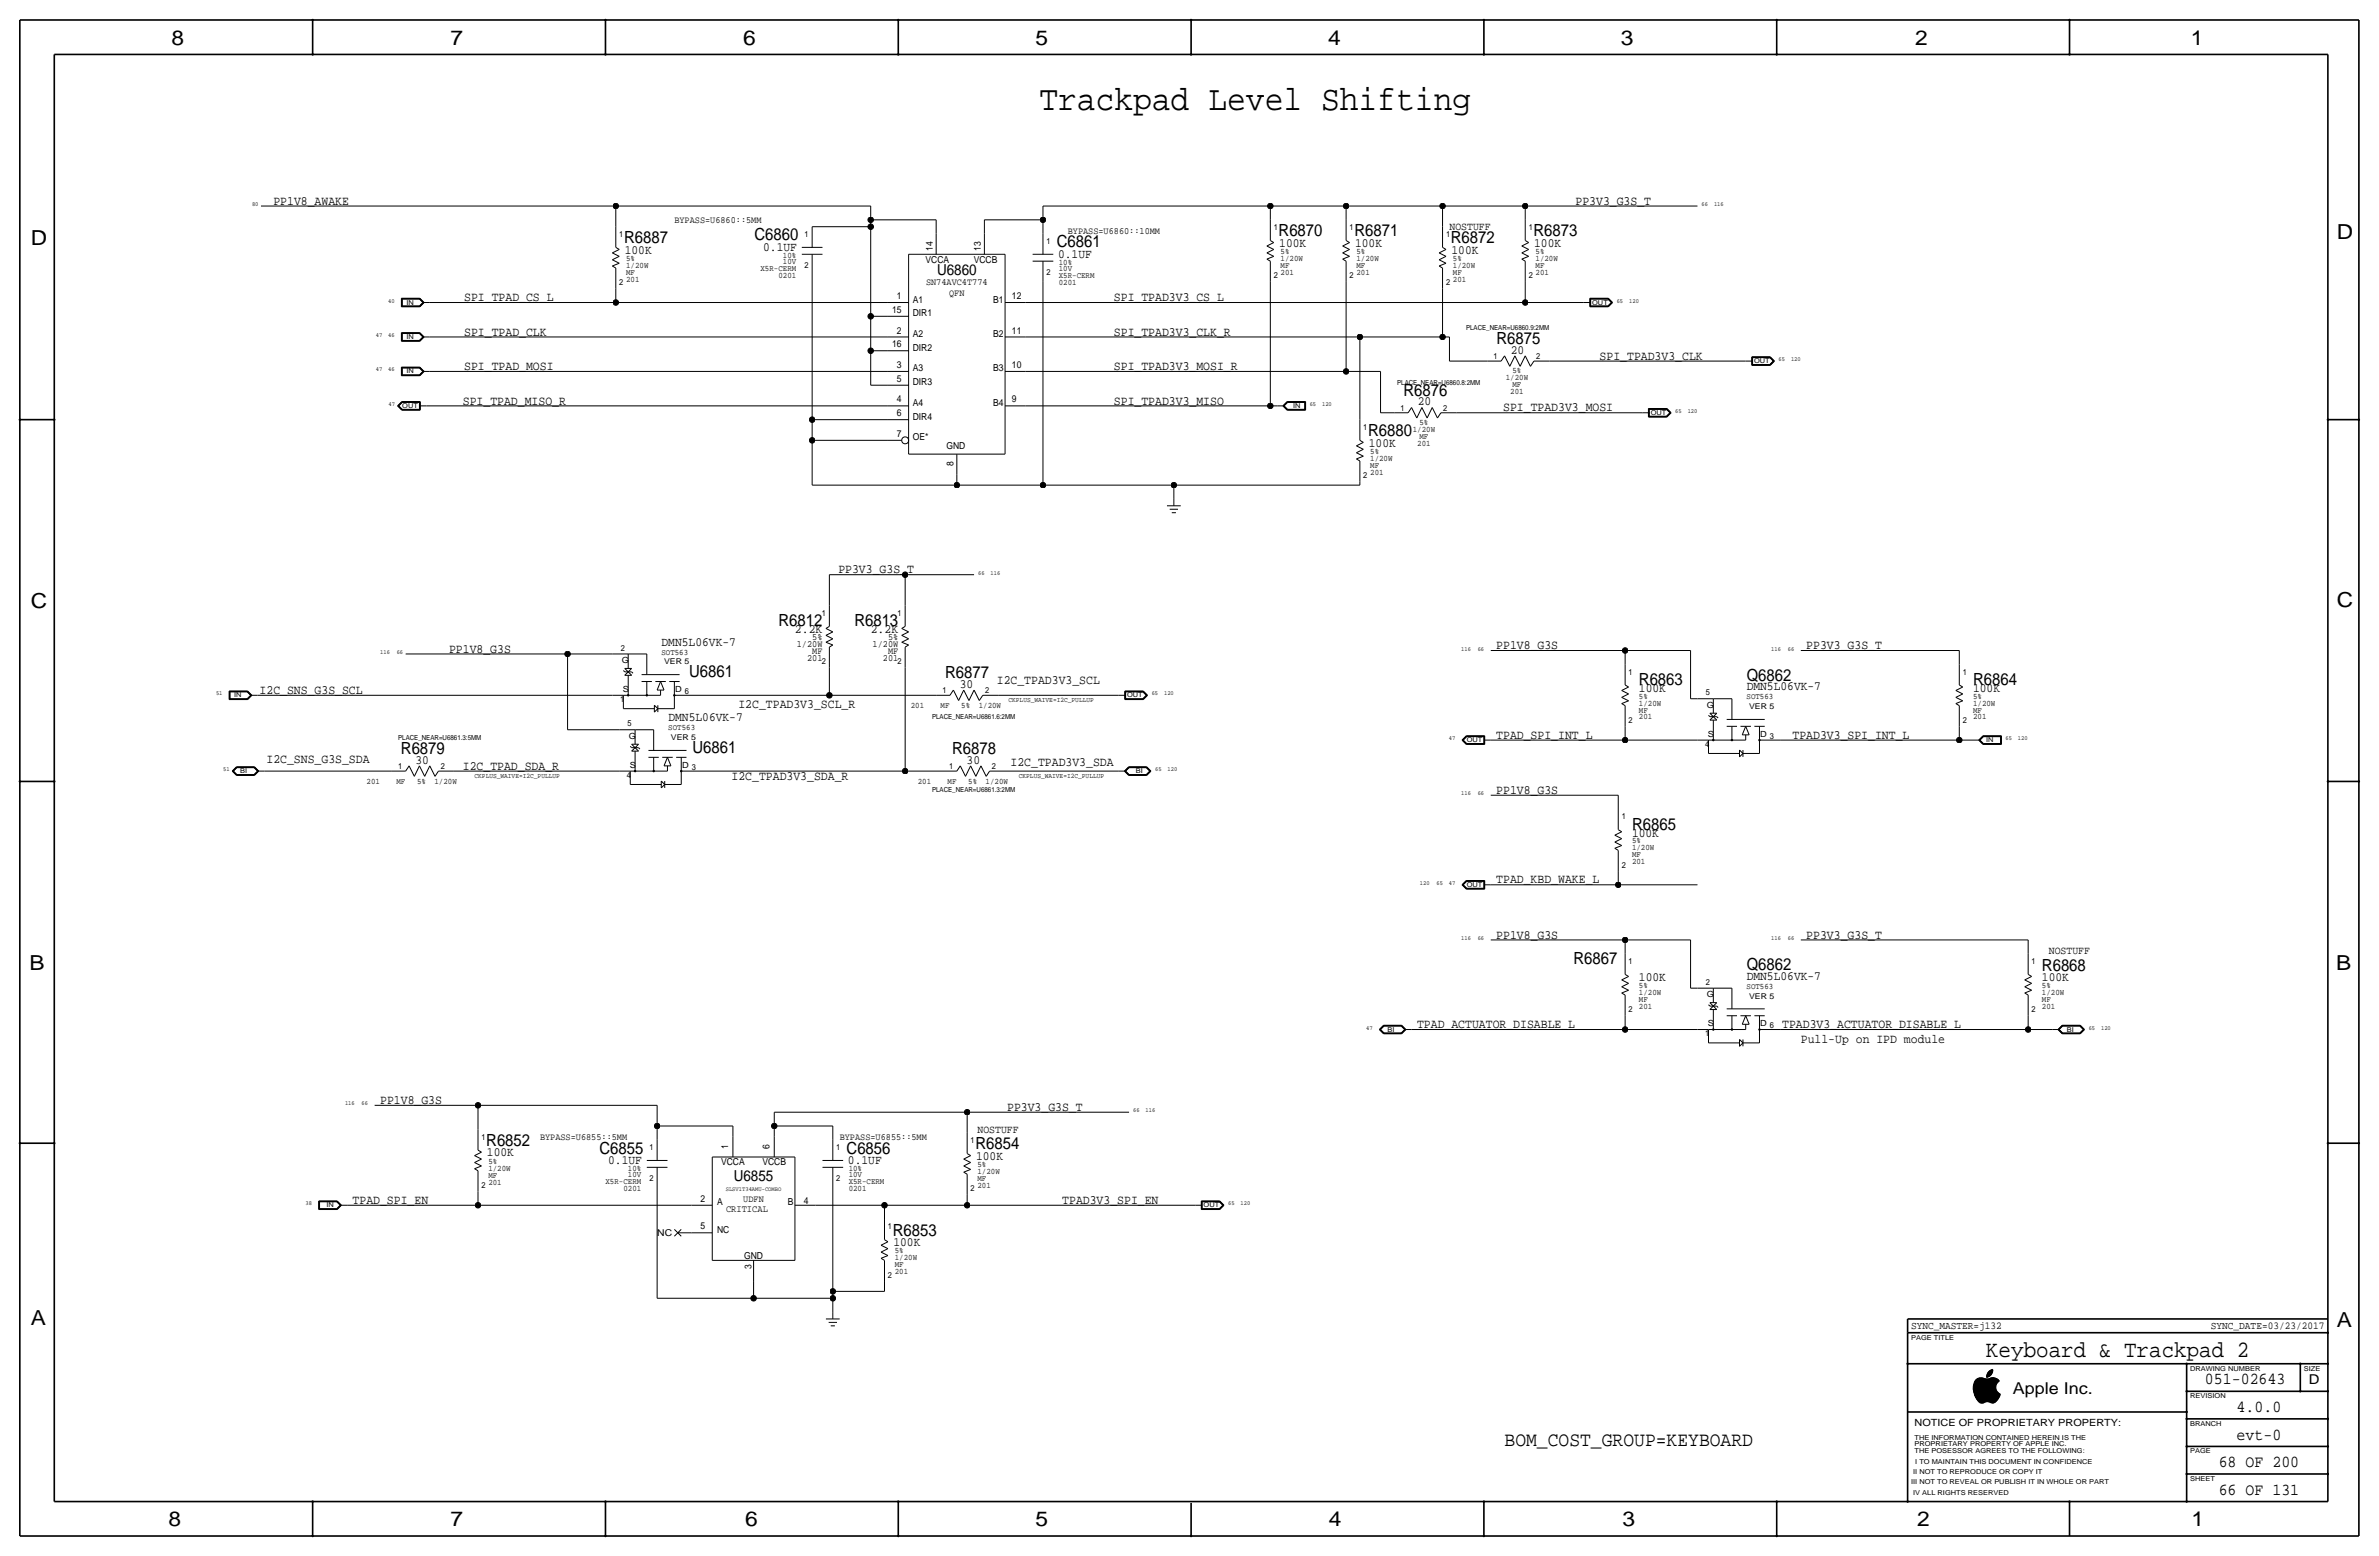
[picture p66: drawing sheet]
<svg xmlns="http://www.w3.org/2000/svg" width="877mm" height="574mm" viewBox="0 0 877 574" stroke-linecap="round" stroke-linejoin="round" font-family="sans-serif">
<defs><g id="words">
<text font-size="12.9" x="383.2" y="40.4">Trackpad Level Shifting</text>
<text font-size="8.6" x="732.2" y="500.1">Keyboard &amp; Trackpad 2</text>
<g font-size="7.6">
<text x="63.2" y="16.5">8</text>
<text x="166.1" y="16.5">7</text>
<text x="274" y="16.5">6</text>
<text x="381.7" y="16.5">5</text>
<text x="489.7" y="16.5">4</text>
<text x="597.6" y="16.5">3</text>
<text x="706.1" y="16.5">2</text>
<text x="807.7" y="16.5">1</text>
<text x="861.5" y="88.1">D</text>
<text x="11.4" y="90.4">D</text>
<text x="11.4" y="224.3">C</text>
<text x="861.5" y="223.8">C</text>
<text x="10.8" y="357.6">B</text>
<text x="861.3" y="357.4">B</text>
<text x="11.3" y="488.4">A</text>
<text x="861.5" y="489.2">A</text>
<text x="62.2" y="562.6">8</text>
<text x="166" y="562.6">7</text>
<text x="274.8" y="562.6">6</text>
<text x="381.7" y="562.6">5</text>
<text x="489.9" y="562.6">4</text>
<text x="598.1" y="562.6">3</text>
<text x="706.8" y="562.6">2</text>
<text x="807.9" y="562.6">1</text>
</g>
<text font-size="7.4" x="554.7" y="533.1">BOM_COST_GROUP=KEYBOARD</text>
<g font-size="6.2">
<text x="230.1" y="89.7">R6887</text>
<text x="278.1" y="88.6">C6860</text>
<text x="471.4" y="87.1">R6870</text>
<text x="499.3" y="87.1">R6871</text>
<text x="534.9" y="89.7">R6872</text>
<text x="565.4" y="87.1">R6873</text>
<text x="389.6" y="91.2">C6861</text>
<text x="551.7" y="126.7">R6875</text>
<text x="517.4" y="145.8">R6876</text>
<text x="504.4" y="160.8">R6880</text>
<text x="287" y="230.9">R6812</text>
<text x="315" y="230.9">R6813</text>
<text x="254.1" y="249.7">U6861</text>
<text x="348.5" y="249.9">R6877</text>
<text x="643.9" y="251">Q6862</text>
<text x="604.2" y="252.5">R6863</text>
<text x="727.4" y="252.5">R6864</text>
<text x="147.8" y="277.9">R6879</text>
<text x="255.3" y="277.6">U6861</text>
<text x="351" y="277.9">R6878</text>
<text x="601.7" y="305.8">R6865</text>
<text x="580.1" y="355.3">R6867</text>
<text x="643.9" y="357.6">Q6862</text>
<text x="752.8" y="357.9">R6868</text>
<text x="179.3" y="422.4">R6852</text>
<text x="221" y="425.2">C6855</text>
<text x="312.1" y="425.2">C6856</text>
<text x="359.6" y="423.7">R6854</text>
<text x="329.1" y="455.4">R6853</text>
<text x="812.9" y="510.3">051-02643</text>
<text x="824.6" y="520.4">4.0.0</text>
<text x="824.6" y="530.6">evt-0</text>
<text x="818" y="540.8">68 OF 200</text>
<text x="818" y="550.9">66 OF 131</text>
</g>
<text font-size="6" x="742.1" y="513.9">Apple Inc.</text>
<g font-size="5.6">
<text x="345.4" y="101.3">U6860</text>
<text x="270.5" y="435.4">U6855</text>
</g>
<text font-size="5" x="851.2" y="510.3">D</text>
<g font-size="4.7">
<text x="100.8" y="75.4">PP1V8_AWAKE</text>
<text x="580.8" y="75.4">PP3V3_G3S_T</text>
<text x="230.3" y="93.5">100K</text>
<text x="281.4" y="92.5">0.1UF</text>
<text x="390.1" y="95">0.1UF</text>
<text x="471.6" y="90.9">100K</text>
<text x="499.6" y="90.9">100K</text>
<text x="535.1" y="93.5">100K</text>
<text x="565.6" y="90.9">100K</text>
<text x="171.1" y="111">SPI_TPAD_CS_L</text>
<text x="410.7" y="111">SPI_TPAD3V3_CS_L</text>
<text x="171.1" y="123.7">SPI_TPAD_CLK</text>
<text x="410.7" y="123.7">SPI_TPAD3V3_CLK_R</text>
<text x="557" y="130.3">20</text>
<text x="171.1" y="136.4">SPI_TPAD_MOSI</text>
<text x="410.7" y="136.4">SPI_TPAD3V3_MOSI_R</text>
<text x="589.7" y="132.6">SPI_TPAD3V3_CLK</text>
<text x="170.6" y="149.1">SPI_TPAD_MISO_R</text>
<text x="410.7" y="149.1">SPI_TPAD3V3_MISO</text>
<text x="522.7" y="149.4">20</text>
<text x="554.2" y="151.6">SPI_TPAD3V3_MOSI</text>
<text x="504.6" y="164.6">100K</text>
<text x="309.1" y="211.3">PP3V3_G3S_T</text>
<text x="293.1" y="233.4">2.2K</text>
<text x="321" y="233.4">2.2K</text>
<text x="243.9" y="238">DMN5L06VK-7</text>
<text x="551.6" y="239.3">PP1V8_G3S</text>
<text x="665.9" y="239.3">PP3V3_G3S_T</text>
<text x="165.6" y="240.5">PP1V8_G3S</text>
<text x="367.5" y="252">I2C_TPAD3V3_SCL</text>
<text x="95.7" y="255.8">I2C_SNS_G3S_SCL</text>
<text x="353.8" y="253.5">30</text>
<text x="604.2" y="255">100K</text>
<text x="643.9" y="254.5">DMN5L06VK-7</text>
<text x="727.4" y="255">100K</text>
<text x="272.2" y="260.9">I2C_TPAD3V3_SCL_R</text>
<text x="246.4" y="265.9">DMN5L06VK-7</text>
<text x="551.6" y="272.3">TPAD_SPI_INT_L</text>
<text x="660.9" y="272.3">TPAD3V3_SPI_INT_L</text>
<text x="98.2" y="281.2">I2C_SNS_G3S_SDA</text>
<text x="153.2" y="281.4">30</text>
<text x="356.4" y="281.4">30</text>
<text x="170.6" y="283.7">I2C_TPAD_SDA_R</text>
<text x="269.7" y="287.5">I2C_TPAD3V3_SDA_R</text>
<text x="372.6" y="282.5">I2C_TPAD3V3_SDA</text>
<text x="551.6" y="292.6">PP1V8_G3S</text>
<text x="601.7" y="308.4">100K</text>
<text x="551.6" y="325.6">TPAD_KBD_WAKE_L</text>
<text x="551.6" y="345.9">PP1V8_G3S</text>
<text x="665.9" y="345.9">PP3V3_G3S_T</text>
<text x="604.2" y="361.7">100K</text>
<text x="643.9" y="361.2">DMN5L06VK-7</text>
<text x="752.8" y="361.7">100K</text>
<text x="522.4" y="379">TPAD_ACTUATOR_DISABLE_L</text>
<text x="657" y="379">TPAD3V3_ACTUATOR_DISABLE_L</text>
<text x="663.9" y="384.6">Pull-Up on IPD module</text>
<text x="140.2" y="406.9">PP1V8_G3S</text>
<text x="371.3" y="409.4">PP3V3_G3S_T</text>
<text x="179.5" y="426.2">100K</text>
<text x="224.2" y="429">0.1UF</text>
<text x="312.6" y="429">0.1UF</text>
<text x="359.9" y="427.5">100K</text>
<text x="130" y="443.8">TPAD_SPI_EN</text>
<text x="391.6" y="443.8">TPAD3V3_SPI_EN</text>
<text x="329.4" y="459.2">100K</text>
</g>
<g font-size="4.1">
<text x="534.4" y="84.8">NOSTUFF</text>
<text x="755.3" y="351.5">NOSTUFF</text>
<text x="360.4" y="417.6">NOSTUFF</text>
</g>
<g font-size="3.9">
<text x="704.5" y="490">SYNC_MASTER=j132</text>
<text x="815.1" y="490">SYNC_DATE=03/23/2017</text>
</g>
<text font-size="3.7" x="705.8" y="525.5">NOTICE OF PROPRIETARY PROPERTY:</text>
<text font-size="3.6" x="267.7" y="446.8">CRITICAL</text>
<g font-size="3.5">
<text x="248.6" y="82.3">BYPASS=U6860::5MM</text>
<text x="393.6" y="86.1">BYPASS=U6860::10MM</text>
<text x="343.9" y="92.5" transform="rotate(-90 343.9 92.5)">14</text>
<text x="361.6" y="92.5" transform="rotate(-90 361.6 92.5)">13</text>
<text x="341.2" y="97">VCCA</text>
<text x="359" y="97">VCCB</text>
<text x="341.4" y="105.2">SN74AVC4T774</text>
<text x="330.7" y="110.2">1</text>
<text x="336.5" y="111.5">A1</text>
<text x="349.9" y="109">QFN</text>
<text x="366.2" y="111.5">B1</text>
<text x="373.1" y="110.2">12</text>
<text x="328.9" y="115.3">15</text>
<text x="336.5" y="116.6">DIR1</text>
<text x="330.7" y="122.9">2</text>
<text x="336.5" y="124.2">A2</text>
<text x="366.2" y="124.2">B2</text>
<text x="373.1" y="122.9">11</text>
<text x="328.9" y="128">16</text>
<text x="336.5" y="129.3">DIR2</text>
<text x="330.7" y="135.6">3</text>
<text x="336.5" y="136.9">A3</text>
<text x="366.2" y="136.9">B3</text>
<text x="373.1" y="135.6">10</text>
<text x="330.7" y="140.7">5</text>
<text x="336.5" y="142">DIR3</text>
<text x="330.7" y="148.3">4</text>
<text x="336.5" y="149.6">A4</text>
<text x="366.2" y="149.6">B4</text>
<text x="373.1" y="148.3">9</text>
<text x="330.7" y="153.4">6</text>
<text x="336.5" y="154.7">DIR4</text>
<text x="330.7" y="161">7</text>
<text x="336.5" y="162.3">OE*</text>
<text x="348.9" y="165.6">GND</text>
<text x="351.5" y="171.7" transform="rotate(-90 351.5 171.7)">8</text>
<text x="293.8" y="238.5">1/20W</text>
<text x="299.4" y="236">5%</text>
<text x="321.7" y="238.5">1/20W</text>
<text x="327.4" y="236">5%</text>
<text x="297.6" y="243.6">201</text>
<text x="299.4" y="241">MF</text>
<text x="325.5" y="243.6">201</text>
<text x="327.4" y="241">MF</text>
<text x="199.1" y="420.1">BYPASS=U6855::5MM</text>
<text x="268.4" y="423.4" transform="rotate(-90 268.4 423.4)">1</text>
<text x="283.7" y="423.4" transform="rotate(-90 283.7 423.4)">6</text>
<text x="309.6" y="420.1">BYPASS=U6855::5MM</text>
<text x="265.8" y="429.5">VCCA</text>
<text x="281.1" y="429.5">VCCB</text>
<text x="258.3" y="443">2</text>
<text x="274" y="443">UDFN</text>
<text x="296.4" y="443.7">4</text>
<text x="264.4" y="444.2">A</text>
<text x="290.5" y="444.2">B</text>
<text x="242.3" y="455.7">NC</text>
<text x="258.3" y="453.1">5</text>
<text x="264.4" y="454.4">NC</text>
<text x="274.3" y="464.1">GND</text>
<text x="277.1" y="467.6" transform="rotate(-90 277.1 467.6)">3</text>
</g>
<g font-size="3.1">
<text x="228.3" y="87.4">1</text>
<text x="296.6" y="87.4">1</text>
<text x="385.8" y="89.9">1</text>
<text x="469.6" y="84.8">1</text>
<text x="497.5" y="84.8">1</text>
<text x="533.1" y="87.4">1</text>
<text x="563.6" y="84.8">1</text>
<text x="288.6" y="95">10%</text>
<text x="472.1" y="93.7">5%</text>
<text x="500.1" y="93.7">5%</text>
<text x="566.1" y="93.7">5%</text>
<text x="230.8" y="96.3">5%</text>
<text x="230.8" y="98.8">1/20W</text>
<text x="230.8" y="101.3">MF</text>
<text x="280.4" y="99.8">X5R-CERM</text>
<text x="288.6" y="97.3">10V</text>
<text x="296.6" y="98.8">2</text>
<text x="385.8" y="101.3">2</text>
<text x="390.3" y="97.5">10%</text>
<text x="390.3" y="99.8">10V</text>
<text x="472.1" y="96.3">1/20W</text>
<text x="472.1" y="98.8">MF</text>
<text x="472.1" y="101.3">201</text>
<text x="500.1" y="96.3">1/20W</text>
<text x="500.1" y="98.8">MF</text>
<text x="500.1" y="101.3">201</text>
<text x="535.6" y="98.8">1/20W</text>
<text x="535.6" y="101.3">MF</text>
<text x="535.6" y="96.3">5%</text>
<text x="566.1" y="101.3">201</text>
<text x="566.1" y="98.8">MF</text>
<text x="566.1" y="96.3">1/20W</text>
<text x="228.3" y="105.2">2</text>
<text x="230.8" y="103.9">201</text>
<text x="287" y="102.4">0201</text>
<text x="390.3" y="102.4">X5R-CERM</text>
<text x="390.3" y="104.9">0201</text>
<text x="469.6" y="102.6">2</text>
<text x="497.5" y="102.6">2</text>
<text x="533.1" y="105.2">2</text>
<text x="535.6" y="103.9">201</text>
<text x="563.6" y="102.6">2</text>
<text x="550.6" y="132.3">1</text>
<text x="557.6" y="137.7">5%</text>
<text x="566.4" y="132.3">2</text>
<text x="555.1" y="140.2">1/20W</text>
<text x="557.6" y="142.7">MF</text>
<text x="556.8" y="145.3">201</text>
<text x="516.3" y="151.4">1</text>
<text x="532.1" y="151.4">2</text>
<text x="502.6" y="158.5">1</text>
<text x="520.8" y="159.3">1/20W</text>
<text x="523.3" y="156.7">5%</text>
<text x="523.3" y="161.8">MF</text>
<text x="505.2" y="167.4">5%</text>
<text x="522.5" y="164.3">201</text>
<text x="505.2" y="172.5">MF</text>
<text x="505.2" y="169.9">1/20W</text>
<text x="502.6" y="176.3">2</text>
<text x="505.2" y="175">201</text>
<text x="303" y="227.1">1</text>
<text x="330.9" y="227.1">1</text>
<text x="228.8" y="239.8">2</text>
<text x="229.2" y="244.3">G</text>
<text x="243.8" y="241.3">SOT563</text>
<text x="303" y="244.9">2</text>
<text x="330.9" y="244.9">2</text>
<text x="600.4" y="248.7">1</text>
<text x="723.6" y="248.7">1</text>
<text x="229.6" y="255">S</text>
<text x="248.9" y="255">D 6</text>
<text x="347.4" y="255.5">1</text>
<text x="363.2" y="255.5">2</text>
<text x="604.2" y="257.6">5%</text>
<text x="628.9" y="256.3">5</text>
<text x="643.9" y="257.8">SOT563</text>
<text x="727.4" y="257.6">5%</text>
<text x="228.6" y="258.8">1</text>
<text x="335.8" y="260.9">201</text>
<text x="346.8" y="260.9">MF</text>
<text x="354.4" y="260.9">5%</text>
<text x="360.8" y="260.9">1/20W</text>
<text x="604.2" y="260.1">1/20W</text>
<text x="604.2" y="262.6">MF</text>
<text x="629.3" y="260.9">G</text>
<text x="727.4" y="260.1">1/20W</text>
<text x="727.4" y="262.6">MF</text>
<text x="231.4" y="267.7">5</text>
<text x="246.4" y="269.2">SOT563</text>
<text x="600.4" y="266.4">2</text>
<text x="604.2" y="265.2">201</text>
<text x="723.6" y="266.4">2</text>
<text x="727.4" y="265.2">201</text>
<text x="231.8" y="272.3">G</text>
<text x="628.6" y="275.3">4</text>
<text x="629.7" y="271.5">S</text>
<text x="649" y="271.5">D 3</text>
<text x="146.8" y="283.5">1</text>
<text x="162.5" y="283.5">2</text>
<text x="231.1" y="286.8">4</text>
<text x="232.2" y="283">S</text>
<text x="251.5" y="283">D 3</text>
<text x="350" y="283.5">1</text>
<text x="365.7" y="283.5">2</text>
<text x="135.1" y="288.8">201</text>
<text x="146.1" y="288.8">MF</text>
<text x="153.7" y="288.8">5%</text>
<text x="160.2" y="288.8">1/20W</text>
<text x="338.3" y="288.8">201</text>
<text x="349.3" y="288.8">MF</text>
<text x="356.9" y="288.8">5%</text>
<text x="363.4" y="288.8">1/20W</text>
<text x="597.9" y="302">1</text>
<text x="601.7" y="310.9">5%</text>
<text x="601.7" y="316">MF</text>
<text x="601.7" y="313.4">1/20W</text>
<text x="597.9" y="319.8">2</text>
<text x="601.7" y="318.5">201</text>
<text x="600.4" y="355.3">1</text>
<text x="749" y="355.3">1</text>
<text x="604.2" y="364.2">5%</text>
<text x="628.9" y="363">2</text>
<text x="643.9" y="364.5">SOT563</text>
<text x="752.8" y="364.2">5%</text>
<text x="604.2" y="366.8">1/20W</text>
<text x="604.2" y="369.3">MF</text>
<text x="604.2" y="371.9">201</text>
<text x="629.3" y="367.5">G</text>
<text x="752.8" y="366.8">1/20W</text>
<text x="752.8" y="369.3">MF</text>
<text x="752.8" y="371.9">201</text>
<text x="600.4" y="373.1">2</text>
<text x="749" y="373.1">2</text>
<text x="628.6" y="382">1</text>
<text x="629.7" y="378.2">S</text>
<text x="649" y="378.2">D 6</text>
<text x="177.5" y="420.1">1</text>
<text x="239.5" y="423.9">1</text>
<text x="308.3" y="423.9">1</text>
<text x="357.8" y="421.4">1</text>
<text x="180" y="429">5%</text>
<text x="180" y="431.5">1/20W</text>
<text x="231.5" y="431.5">10%</text>
<text x="312.9" y="431.5">10%</text>
<text x="360.4" y="430.3">5%</text>
<text x="177.5" y="437.9">2</text>
<text x="180" y="434.1">MF</text>
<text x="180" y="436.6">201</text>
<text x="223.2" y="436.4">X5R-CERM</text>
<text x="231.5" y="433.8">10V</text>
<text x="239.5" y="435.4">2</text>
<text x="308.3" y="435.4">2</text>
<text x="312.9" y="433.8">10V</text>
<text x="312.9" y="436.4">X5R-CERM</text>
<text x="360.4" y="435.4">MF</text>
<text x="360.4" y="437.9">201</text>
<text x="360.4" y="432.8">1/20W</text>
<text x="229.8" y="438.9">0201</text>
<text x="312.9" y="438.9">0201</text>
<text x="357.8" y="439.2">2</text>
<text x="327.4" y="453.1">1</text>
<text x="329.9" y="464.6">1/20W</text>
<text x="329.9" y="462">5%</text>
<text x="329.9" y="467.1">MF</text>
<text x="327.4" y="470.9">2</text>
<text x="329.9" y="469.6">201</text>
</g>
<g font-size="2.9">
<text x="244.8" y="244.9">VER 5</text>
<text x="644.9" y="261.4">VER 5</text>
<text x="247.3" y="272.8">VER 5</text>
<text x="644.9" y="368">VER 5</text>
</g>
<g font-size="2.6">
<text x="540.5" y="121.7">PLACE_NEAR=U6860.9:2MM</text>
<text x="515.1" y="142">PLACE_NEAR=U6860.8:2MM</text>
<text x="371.8" y="258.8">CKPLUS_WAIVE=I2C_PULLUP</text>
<text x="343.6" y="265.2">PLACE_NEAR=U6861.6:2MM</text>
<text x="146.8" y="272.8">PLACE_NEAR=U6861.3:5MM</text>
<text x="175" y="286.8">CKPLUS_WAIVE=I2C_PULLUP</text>
<text x="375.6" y="286.8">CKPLUS_WAIVE=I2C_PULLUP</text>
<text x="343.6" y="291.8">PLACE_NEAR=U6861.3:2MM</text>
</g>
<g font-size="2.5">
<text x="149.8" y="112.3">IN</text>
<text x="587" y="112.3">OUT</text>
<text x="149.8" y="125">IN</text>
<text x="149.8" y="137.7">IN</text>
<text x="646.7" y="133.9">OUT</text>
<text x="148.3" y="150.4">OUT</text>
<text x="476.8" y="150.4">IN</text>
<text x="608.6" y="152.9">OUT</text>
<text x="86.3" y="257">IN</text>
<text x="415.5" y="257">OUT</text>
<text x="540.7" y="273.6">OUT</text>
<text x="732.2" y="273.6">IN</text>
<text x="88.6" y="285">BI</text>
<text x="418.7" y="285">BI</text>
<text x="540.7" y="326.9">OUT</text>
<text x="511.5" y="380.2">BI</text>
<text x="761.9" y="380.2">BI</text>
<text x="120.4" y="445">IN</text>
<text x="443.7" y="445">OUT</text>
<text x="704.5" y="493.8">PAGE TITLE</text>
<text x="807.4" y="505.2">DRAWING NUMBER</text>
<text x="849.3" y="505.2">SIZE</text>
<text x="807.4" y="515.4">REVISION</text>
<text x="807.4" y="525.5">BRANCH</text>
<text x="705.8" y="533.1">PROPRIETARY PROPERTY OF APPLE INC.</text>
<text x="705.8" y="530.6">THE INFORMATION CONTAINED HEREIN IS THE</text>
<text x="705.8" y="535.7">THE POSESSOR AGREES TO THE FOLLOWING:</text>
<text x="706.1" y="539.5">I TO MAINTAIN THIS DOCUMENT IN CONFIDENCE</text>
<text x="807.4" y="535.7">PAGE</text>
<text x="705.3" y="543.3">II NOT TO REPRODUCE OR COPY IT</text>
<text x="807.4" y="545.8">SHEET</text>
<text x="704.5" y="547.1">III NOT TO REVEAL OR PUBLISH IT IN WHOLE OR PART</text>
<text x="705.3" y="550.9">IV ALL RIGHTS RESERVED</text>
</g>
<g font-size="2.3">
<text x="92.9" y="75.9">80</text>
<text x="627.3" y="75.9">66</text>
<text x="631.9" y="75.9">116</text>
<text x="143.2" y="111.5">40</text>
<text x="596" y="111.5">65</text>
<text x="600.6" y="111.5">120</text>
<text x="138.6" y="124.2">47</text>
<text x="143.2" y="124.2">46</text>
<text x="138.6" y="136.9">47</text>
<text x="143.2" y="136.9">46</text>
<text x="655.7" y="133.1">65</text>
<text x="660.3" y="133.1">120</text>
<text x="143.3" y="149.6">47</text>
<text x="482.9" y="149.6">65</text>
<text x="487.4" y="149.6">120</text>
<text x="617.6" y="152.1">65</text>
<text x="622.2" y="152.1">120</text>
<text x="360.6" y="211.8">66</text>
<text x="365.2" y="211.8">116</text>
<text x="538.7" y="239.8">116</text>
<text x="544.8" y="239.8">66</text>
<text x="653" y="239.8">116</text>
<text x="659.1" y="239.8">66</text>
<text x="140.2" y="241">116</text>
<text x="146.3" y="241">66</text>
<text x="79.7" y="256.3">51</text>
<text x="424.6" y="256.3">65</text>
<text x="429.2" y="256.3">120</text>
<text x="534.2" y="272.8">47</text>
<text x="739.4" y="272.8">65</text>
<text x="744" y="272.8">120</text>
<text x="82.3" y="284.2">51</text>
<text x="425.9" y="284.2">65</text>
<text x="430.4" y="284.2">120</text>
<text x="538.7" y="293.1">116</text>
<text x="544.8" y="293.1">66</text>
<text x="523.5" y="326.1">120</text>
<text x="529.6" y="326.1">65</text>
<text x="534.2" y="326.1">47</text>
<text x="538.7" y="346.5">116</text>
<text x="544.8" y="346.5">66</text>
<text x="653" y="346.5">116</text>
<text x="659.1" y="346.5">66</text>
<text x="503.7" y="379.5">47</text>
<text x="770" y="379.5">65</text>
<text x="774.6" y="379.5">120</text>
<text x="127.2" y="407.4">116</text>
<text x="133.3" y="407.4">66</text>
<text x="417.8" y="410">66</text>
<text x="422.4" y="410">116</text>
<text x="267.6" y="439.2">SLSV1T34AMU-COMBO</text>
<text x="112.7" y="444.2">38</text>
<text x="452.8" y="444.2">65</text>
<text x="457.4" y="444.2">120</text>
</g>
</g></defs>
<g fill="none" stroke="#000" stroke-width=".37">
<path d="M96.2 75.9h130.8zM227 75.9h94zM227 75.9v7.7zM321 75.9v5.1zM384.5 75.9h83.8zM384.5 75.9v5.1zM468.3 75.9h28zM468.3 75.9v5.1zM496.3 75.9h35.5zM496.3 75.9v5.1zM531.8 75.9v7.7zM531.8 75.9h30.5z"/>
<path d="M562.3 75.9h63.5zM562.3 75.9v5.1zM225.8 98l1.2 .8zM225.8 95.8l2.5 1.2zM225.8 93.2l2.5 1.3zM225.8 98l2.5-1zM225.8 95.8l2.5-1.3zM225.8 93.2l2.5-1.3zM227 98.8v7.6zM227 83.6v7.6zM227 91.2l1.3 .7zM295.6 93.7h7.6z"/>
<path d="M295.6 91.2h7.6zM299.4 83.6h21.6zM299.4 83.6v7.6zM299.4 93.7v7.6zM321 81v2.6zM321 83.6v33zM321 81h24.1zM335 93.7v73.7zM335 93.7h35.5zM345.1 81v5.1zM345.1 86.1v7.6zM362.9 81h21.6z"/>
<path d="M362.9 81v5.1zM362.9 86.1v7.6zM370.5 93.7v73.7zM380.7 96.3h7.6zM380.7 93.7h7.6zM384.5 81v5.1zM384.5 86.1v7.6zM384.5 96.3v7.6zM467.1 95.5l2.5-1zM467.1 93.2l2.5-1.3zM467.1 90.7l2.5-1.3zM467.1 95.5l1.2 .8z"/>
<path d="M467.1 93.2l2.5 1.3zM467.1 90.7l2.5 1.2zM468.3 96.3v7.6zM468.3 81v7.6zM468.3 88.6l1.3 .8zM495 95.5l1.3 .8zM495 93.2l2.5 1.3zM495 90.7l2.5 1.2zM495 95.5l2.5-1zM495 93.2l2.5-1.3zM495 90.7l2.5-1.3zM496.3 96.3v7.6z"/>
<path d="M496.3 81v7.6zM496.3 88.6l1.2 .8zM530.6 98l2.5-1zM530.6 95.8l2.5-1.3zM530.6 93.2l2.5-1.3zM530.6 98l1.2 .8zM530.6 95.8l2.5 1.2zM530.6 93.2l2.5 1.3zM531.8 98.8v7.6zM531.8 83.6v7.6zM531.8 91.2l1.3 .7zM561 95.5l2.6-1z"/>
<path d="M561 93.2l2.6-1.3zM561 90.7l2.6-1.3zM561 95.5l1.3 .8zM561 93.2l2.6 1.3zM561 90.7l2.6 1.2zM562.3 96.3v7.6zM562.3 81v7.6zM562.3 88.6l1.3 .8zM148 109.9v3.2zM148 113.1h6.8zM148 109.9h6.8zM148.1 110h6.6z"/>
<path d="M148.1 110v3zM148.1 113h6.6zM148.2 110.1v2.8zM148.2 112.9h6.5zM148.2 110.1h6.5zM148.3 110.2h6.3zM148.3 110.2v2.6zM148.3 112.8h6.3zM154.6 112.8l1.3-1.3zM154.6 110.2l1.3 1.3zM154.7 112.9l1.4-1.4zM154.7 110.1l1.4 1.4z"/>
<path d="M154.7 110l1.5 1.5zM154.7 113l1.5-1.5zM154.8 109.9l1.6 1.6zM154.8 113.1l1.6-1.6zM155.9 111.5h2.5zM158.4 111.5h68.6zM227 106.4v5.1zM227 111.5h100.4zM299.4 101.3v53.4zM321 116.6v12.7zM321 116.6h6.4zM327.4 116.6h7.6z"/>
<path d="M327.4 111.5h7.6zM370.5 111.5h7.7zM378.2 111.5h184.1zM384.5 103.9v74.9zM468.3 103.9v45.7zM496.3 103.9v33zM531.8 106.4v17.8zM562.3 111.5h21.6zM562.3 103.9v7.6zM583.9 111.5h2.5zM586.1 109.9h6.8zM586.1 109.9v3.2z"/>
<path d="M586.1 113.1h6.8zM586.2 110v3zM586.2 113h6.7zM586.2 110h6.7zM586.3 110.1v2.8zM586.3 112.9h6.5zM586.3 110.1h6.5zM586.4 110.2h6.4zM586.4 110.2v2.6zM586.4 112.8h6.4zM592.8 110.2l1.3 1.3zM592.8 112.8l1.3-1.3z"/>
<path d="M592.8 110.1l1.4 1.4zM592.9 113l1.5-1.5zM592.9 110l1.5 1.5zM592.9 109.9l1.6 1.6zM594.2 111.5l-1.4 1.4zM594.5 111.5l-1.6 1.6zM148 135.3v3.2zM148 138.5h6.8zM148 122.6v3.2zM148 125.8h6.8zM148 135.3h6.8zM148 122.6h6.8z"/>
<path d="M148.1 135.4h6.6zM148.1 122.7h6.6zM148.1 135.4v3zM148.1 138.4h6.6zM148.1 122.7v3zM148.1 125.7h6.6zM148.2 135.5v2.8zM148.2 138.3h6.5zM148.2 122.8v2.8zM148.2 125.6h6.5zM148.2 135.5h6.5zM148.2 122.8h6.5z"/>
<path d="M148.3 135.6h6.3zM148.3 135.6v2.6zM148.3 138.2h6.3zM148.3 122.9h6.3zM148.3 122.9v2.6zM148.3 125.5h6.3zM154.6 138.2l1.3-1.3zM154.6 125.5l1.3-1.3zM154.6 135.6l1.3 1.3zM154.6 122.9l1.3 1.3zM154.7 138.3l1.4-1.4zM154.7 125.6l1.4-1.4z"/>
<path d="M154.7 135.5l1.4 1.4zM154.7 122.8l1.4 1.4zM154.7 135.4l1.5 1.5zM154.7 122.7l1.5 1.5zM154.7 138.4l1.5-1.5zM154.7 125.7l1.5-1.5zM154.8 135.3l1.6 1.6zM154.8 122.6l1.6 1.6zM154.8 138.5l1.6-1.6zM154.8 125.8l1.6-1.6zM155.9 136.9h2.5zM155.9 124.2h2.5z"/>
<path d="M158.4 124.2h169zM158.4 136.9h169zM321 129.3v12.7zM321 129.3h6.4zM327.4 124.2h7.6zM327.4 129.3h7.6zM327.4 136.9h7.6zM370.5 136.9h7.7zM370.5 124.2h7.7zM378.2 136.9h118.1zM378.2 124.2h123.1zM496.3 136.9h12.7z"/>
<path d="M501.3 124.2v30.5zM501.3 124.2h30.5zM509 136.9v15.2zM531.8 124.2h2.6zM534.4 124.2v8.9zM534.4 133.1h13.9zM548.3 133.1h5.1zM554.7 131.2l-1.3 1.9zM554.7 131.2l1.9 3.8zM558.5 131.2l-1.9 3.8zM558.5 131.2l1.9 3.8zM562.3 131.2l-1.9 3.8z"/>
<path d="M562.3 131.2l1.9 3.8zM565.5 133.1l-1.3 1.9zM565.5 133.1h5.7zM571.2 133.1h72.4zM643.6 133.1h2.5zM645.8 131.5v3.2zM645.8 134.7h6.8zM645.8 131.5h6.8zM645.9 131.6v3zM645.9 134.6h6.7zM645.9 131.6h6.7zM646 131.7v2.8z"/>
<path d="M646 134.5h6.5zM646 131.7h6.5zM646.1 131.8h6.4zM646.1 131.8v2.6zM646.1 134.4h6.4zM652.5 131.8l1.2 1.3zM652.5 134.4l1.2-1.3zM652.5 131.7l1.4 1.4zM652.5 134.5l1.4-1.4zM652.6 134.6l1.4-1.5zM652.6 131.6l1.4 1.5zM652.6 131.5l1.6 1.6z"/>
<path d="M652.6 134.7l1.6-1.6zM146.6 149.6l1.5 1.6zM146.6 149.6l1.5-1.6zM146.7 149.6l1.5 1.5zM146.7 149.6l1.5-1.5zM146.9 149.6l1.3-1.4zM146.9 149.6l1.3 1.4zM147 149.6l1.3-1.3zM147 149.6l1.3 1.3zM148.1 148h6.8zM148.1 151.2h6.8zM148.2 151.1h6.6z"/>
<path d="M148.2 148.1h6.6zM148.2 148.2h6.5zM148.2 151h6.5zM148.3 148.3h6.3zM148.3 150.9h6.3zM154.6 148.3v2.6zM154.6 149.6h2.6zM154.7 148.2v2.8zM154.8 148.1v3zM154.9 148v3.2zM157.2 149.6h170.2zM299.4 154.7h28z"/>
<path d="M299.4 154.7v7.6zM321 142h6.4zM327.4 142h7.6zM327.4 154.7h7.6zM327.4 149.6h7.6zM370.5 149.6h7.7zM378.2 149.6h90.1zM468.3 149.6h2.6zM470.9 149.6h2.5zM472.9 149.6l1.6 1.6zM472.9 149.6l1.6-1.6zM473.1 149.6l1.5-1.5z"/>
<path d="M473.1 149.6l1.5 1.5zM473.3 149.6l1.3 1.4zM473.3 149.6l1.3-1.4zM473.4 149.6l1.3 1.3zM473.4 149.6l1.3-1.3zM474.5 148h6.8zM474.5 151.2h6.8zM474.6 148.1h6.6zM474.6 151.1h6.6zM474.6 148.2h6.5zM474.6 151h6.5zM474.7 150.9h6.3z"/>
<path d="M474.7 148.3h6.3zM481 148.3v2.6zM481.1 148.2v2.8zM481.2 148.1v3zM481.3 148v3.2zM501.3 154.7v7.6zM509 152.1h5zM514 152.1h5.1zM520.4 150.2l1.9 3.9zM520.4 150.2l-1.3 1.9zM524.2 150.2l-1.9 3.9zM524.2 150.2l1.9 3.9z"/>
<path d="M528 150.2l-1.9 3.9zM528 150.2l1.9 3.9zM531.2 152.1h5.7zM531.2 152.1l-1.3 2zM536.9 152.1h68.6zM605.5 152.1h2.5zM607.7 150.6v3.1zM607.7 153.7h6.8zM607.7 150.6h6.8zM607.8 150.7v2.9zM607.8 153.6h6.7zM607.8 150.7h6.7z"/>
<path d="M607.9 150.8v2.7zM607.9 153.5h6.5zM607.9 150.8h6.5zM608 150.9h6.4zM608 150.9v2.5zM608 153.4h6.4zM614.4 150.9l1.2 1.2zM614.4 153.4l1.2-1.3zM614.4 150.8l1.4 1.3zM614.4 153.5l1.4-1.4zM614.5 153.6l1.4-1.5zM614.5 150.7l1.4 1.4z"/>
<path d="M614.5 150.6l1.6 1.5zM616.1 152.1l-1.6 1.6zM299.4 162.3h28zM299.4 162.3v16.5zM299.4 178.8h53.4zM327.4 162.3h5zM335 167.4h35.5zM352.8 178.8h31.7zM352.8 175v3.8zM352.8 167.4v7.6zM384.5 178.8h48.3zM432.8 178.8h68.5z"/>
<path d="M432.8 178.8v5.1zM500.1 169.2l2.5-1.1zM500.1 166.9l2.5-1.3zM500.1 164.3l2.5-1.2zM500.1 169.2l1.2 .7zM500.1 166.9l2.5 1.2zM500.1 164.3l2.5 1.3zM501.3 177.5v1.3zM501.3 169.9v7.6zM501.3 162.3l1.3 .8zM430.2 186.4h5.1zM431.2 187.7h3.1z"/>
<path d="M432 189h1.5zM432.8 183.9v2.5zM305.8 211.8h27.9zM305.8 211.8v11.5zM333.7 211.8h25.4zM333.7 211.8v11.5zM304.5 236.7l2.5 1zM304.5 234.2l2.5 1.3zM304.5 231.6l2.5 1.3zM304.5 236.7l2.5-1.2zM304.5 234.2l2.5-1.3zM304.5 231.6l1.3-.7z"/>
<path d="M305.8 238.5l1.2-.8zM305.8 238.5v7.6zM305.8 223.3v7.6zM332.4 231.6l1.3-.7zM332.4 236.7l2.6 1zM332.4 234.2l2.6 1.3zM332.4 231.6l2.6 1.3zM332.4 236.7l2.6-1.2zM332.4 234.2l2.6-1.3zM333.7 238.5v7.6zM333.7 223.3v7.6zM333.7 238.5l1.3-.8z"/>
<path d="M549.6 239.8h49.5zM599.1 239.8h24.2zM599.1 239.8v5.1zM623.3 239.8v17.8zM663.9 239.8h58.4zM722.3 239.8v5.1zM84.5 254.7v3.2zM84.5 257.9h6.8zM84.5 254.7h6.8zM84.6 254.8h6.6zM84.6 254.8v3zM84.6 257.8h6.6z"/>
<path d="M84.7 254.9v2.8zM84.7 257.7h6.5zM84.7 254.9h6.5zM84.8 255h6.3zM84.8 255v2.6zM84.8 257.6h6.3zM91.1 257.6l1.3-1.3zM91.1 255l1.3 1.3zM91.2 257.7l1.4-1.4zM91.2 254.9l1.4 1.4zM91.2 254.8l1.5 1.5zM91.2 257.8l1.5-1.5z"/>
<path d="M91.3 254.7l1.6 1.6zM91.3 257.9l1.6-1.6zM92.4 256.3h2.5zM94.9 256.3h130.9zM149.6 241h59.6zM209.2 241h16.6zM209.2 241v28zM225.8 256.3h4zM225.8 241h5.7zM229.8 256.3h.1M229.8 256.3v4.9zM229.8 247.1l.5 .6z"/>
<path d="M229.9 256.3h13.6zM230.3 248.9h2.6zM230.3 247.7h2.6zM230.3 246.4l2.6 2.5zM230.3 246.4h2.6zM231.5 241h.1M231.6 248.9v7.4zM231.6 241v5.4zM231.6 241h6.9zM232.9 247.7l.5 .5zM232.9 246.4l-2.6 2.5zM236.5 251.2h3.8z"/>
<path d="M236.5 248.7h14zM238.5 241v7.7zM238.5 251.2v5.1zM241.2 259.9l1.3 1.3zM241.2 259.9v2.6zM241.6 251.2h3.9zM242.3 254.4h2.5zM242.5 259.9v2.6zM243.5 251.2l1.3 3.2zM243.5 251.2l-1.2 3.2zM243.5 254.4v1.9zM246.7 251.2h3.8z"/>
<path d="M248.6 256.3h7.6zM248.6 251.2v10zM256.2 256.3h49.6zM305.8 256.3h39.3zM305.8 246.1v10.2zM333.7 246.1v38.1zM345.1 256.3h5.1zM351.5 254.4l1.9 3.8zM351.5 254.4l-1.3 1.9zM355.3 254.4l-1.9 3.8zM355.3 254.4l1.9 3.8zM359.1 254.4l-1.9 3.8z"/>
<path d="M359.1 254.4l1.9 3.8zM362.3 256.3l-1.3 1.9zM362.3 256.3h5.7zM368 256.3h44.4zM412.4 256.3h2.6zM414.7 254.7h6.8zM414.7 254.7v3.2zM414.7 257.9h6.8zM414.8 254.8v3zM414.8 257.8h6.6zM414.8 254.8h6.6zM414.9 254.9v2.8z"/>
<path d="M414.9 257.7h6.5zM414.9 254.9h6.5zM415 255h6.3zM415 255v2.6zM415 257.6h6.3zM421.3 255l1.3 1.3zM421.3 257.6l1.3-1.3zM421.4 257.7l1.4-1.4zM421.4 254.9l1.4 1.4zM421.4 257.8l1.5-1.5zM421.4 254.8l1.5 1.5zM421.5 257.9l1.6-1.6z"/>
<path d="M421.5 254.7l1.6 1.6zM597.9 259.3l1.2 .8zM597.9 257l2.5 1.3zM597.9 254.5l2.5 1.3zM597.9 259.3l2.5-1zM597.9 257l2.5-1.2zM597.9 254.5l2.5-1.3zM599.1 244.9v7.6zM599.1 252.5l1.3 .7zM623.3 257.6h2.5zM625.8 257.6h5.8zM631.6 257.6h.1"/>
<path d="M631.6 257.6v5.3zM631.7 257.6h6.8zM638.5 257.6v7.6zM721.1 259.3l2.5-1zM721.1 257l2.5-1.2zM721.1 254.5l2.5-1.3zM721.1 259.3l1.2 .8zM721.1 257l2.5 1.3zM721.1 254.5l2.5 1.3zM722.3 244.9v7.6zM722.3 252.5l1.3 .7zM209.2 269h19.1z"/>
<path d="M228.3 269h5.8zM229.8 261.2h11.4zM232.4 275.1l.5 .5zM232.9 276.9h2.5zM232.9 275.6h2.5zM232.9 274.3l2.5 2.6zM232.9 274.3h2.5zM234.1 269h.1M234.1 276.9v7.3zM234.1 269v5.3zM234.2 269h6.8zM235.4 275.6l.5 .5z"/>
<path d="M235.4 274.3l-2.5 2.6zM239.1 279.1h3.8zM239.1 276.6h14zM241 269v7.6zM241 279.1v5.1zM241.2 262.5l1.3-1.3zM242.5 261.2h6.1zM244.1 279.1h3.9zM246.1 279.1l1.2 3.2zM246.1 279.1l-1.3 3.2zM249.3 279.1h3.8zM251.2 279.1v10.1z"/>
<path d="M539 272.8l1.6 1.6zM539.1 272.8l1.5-1.5zM539.1 272.8l1.5 1.5zM539.3 272.8l1.4-1.4zM539.3 272.8l1.4 1.4zM539.4 272.8l1.3 1.3zM539.4 272.8l1.3-1.3zM540.6 271.2h6.8zM540.6 271.2l-1.6 1.6zM540.6 274.4h6.8zM540.6 271.3h6.7zM540.6 274.3h6.7z"/>
<path d="M540.7 271.4h6.5zM540.7 274.2h6.5zM540.7 271.5h6.4zM540.7 274.1h6.4zM547.1 271.5v2.6zM547.1 272.8h2.5zM547.2 271.4v2.8zM547.3 271.3v3zM547.4 271.2v3.2zM549.6 272.8h49.5zM599.1 272.8h26.7zM599.1 267.7v5.1z"/>
<path d="M599.1 260.1v7.6zM625.8 272.8h4zM629.8 272.8h.1M629.9 277.7h11.4zM629.9 263.7l.5 .5zM629.9 272.8v4.9zM629.9 272.8h13.7zM630.4 264.2h2.5zM630.4 262.9l2.5 2.5zM630.4 262.9h2.5zM630.4 265.4h2.5zM631.6 265.4v7.4z"/>
<path d="M632.9 264.2l.5 .5zM632.9 262.9l-2.5 2.5zM636.6 267.7h3.8zM636.6 265.2h14zM638.5 267.7v5.1zM641.3 276.5v2.5zM641.3 279l1.3-1.3zM641.3 276.5l1.3 1.2zM641.7 267.7h3.8zM642.3 270.9h2.6zM642.6 276.5v2.5zM642.6 277.7h6.1z"/>
<path d="M643.6 267.7l1.3 3.2zM643.6 267.7l-1.3 3.2zM643.6 270.9v1.9zM646.8 267.7h3.8zM648.7 272.8h7.6zM648.7 267.7v10zM656.3 272.8h66zM722.3 272.8h5.1zM722.3 267.7v5.1zM722.3 260.1v7.6zM727.4 272.8h2.5zM729.5 272.8l1.6 1.6z"/>
<path d="M729.6 272.8l1.5-1.5zM729.6 272.8l1.5 1.5zM729.8 272.8l1.4 1.4zM729.9 272.8l1.3-1.3zM729.9 272.8l1.3 1.3zM731.1 271.2h6.8zM731.1 271.2l-1.6 1.6zM731.1 274.4h6.8zM731.1 271.3h6.7zM731.1 274.3h6.7zM731.2 274.2h6.5zM731.2 271.4h6.5z"/>
<path d="M731.2 271.4l-1.4 1.4zM731.2 271.5h6.4zM731.2 274.1h6.4zM737.6 271.5v2.6zM737.7 271.4v2.8zM737.8 271.3v3zM737.9 271.2v3.2zM85.6 284.2l1.6-1.5zM85.6 284.2l1.6 1.6zM85.8 284.2l1.4 1.5zM85.9 284.2l1.4 1.4zM86.1 284.2l1.2 1.3z"/>
<path d="M86.1 284.2l1.2-1.2zM87.2 282.7h6.6zM87.2 285.8h6.6zM87.2 285.7h6.6zM87.2 282.8h6.6zM87.2 282.8l-1.4 1.4zM87.3 282.9h6.4zM87.3 282.9l-1.4 1.3zM87.3 285.6h6.4zM87.3 285.5h6.4zM87.3 283h6.4zM93.7 283l1.2 1.2z"/>
<path d="M93.7 285.5l1.2-1.3zM93.7 285.6l1.4-1.4zM93.7 282.9l1.4 1.3zM93.8 282.8l1.4 1.4zM93.8 285.7l1.5-1.5zM93.8 282.7l1.6 1.5zM94.9 284.2h2.6zM95.4 284.2l-1.6 1.6zM97.5 284.2h47zM144.5 284.2h5.1zM150.8 282.3l-1.2 1.9zM150.8 282.3l2 3.9z"/>
<path d="M154.6 282.3l-1.8 3.9zM154.6 282.3l2 3.9zM158.4 282.3l2 3.9zM158.4 282.3l-1.8 3.9zM161.6 284.2l-1.2 2zM161.6 284.2h5.7zM167.3 284.2h61zM228.3 284.2h4zM232.3 284.2h.1M232.4 284.2v5zM232.4 289.2h11.4zM232.4 284.2h13.7z"/>
<path d="M243.8 287.9l1.3 1.3zM243.8 287.9v2.5zM243.8 290.4l1.3-1.2zM244.8 282.3h2.5zM245.1 287.9v2.5zM245.1 289.2h6.1zM246.1 282.3v1.9zM251.2 284.2h7.6zM258.8 284.2h74.9zM333.7 284.2h14zM347.7 284.2h5.1zM354 282.3l-1.2 1.9z"/>
<path d="M354 282.3l2 3.9zM357.8 282.3l-1.8 3.9zM357.8 282.3l2 3.9zM361.6 282.3l-1.8 3.9zM361.6 282.3l2 3.9zM364.8 284.2h5.7zM364.8 284.2l-1.2 2zM370.5 284.2h41.9zM412.4 284.2h2.6zM414.5 284.2l1.6 1.6zM414.5 284.2l1.6-1.5zM414.7 284.2l1.5 1.5z"/>
<path d="M414.7 284.2l1.5-1.4zM414.8 284.2l1.4 1.4zM414.8 284.2l1.4-1.3zM415 284.2l1.3 1.3zM415 284.2l1.3-1.2zM416.1 282.7h6.7zM416.1 285.8h6.7zM416.2 282.8h6.5zM416.2 285.7h6.5zM416.2 285.6h6.5zM416.2 282.9h6.5zM416.3 285.5h6.3z"/>
<path d="M416.3 283h6.3zM422.6 283l1.3 1.2zM422.6 285.5l1.3-1.3zM422.7 285.6l1.3-1.4zM422.7 282.9l1.3 1.3zM422.7 285.7l1.5-1.5zM422.7 282.8l1.5 1.4zM422.8 282.7l1.5 1.5zM422.8 285.8l1.5-1.6zM549.6 293.1h47zM596.6 293.1v5.1zM596.6 298.2v7.6z"/>
<path d="M595.3 312.7l2.6-1zM595.3 310.4l2.6-1.3zM595.3 307.8l2.6-1.2zM595.3 312.7l1.3 .7zM595.3 310.4l2.6 1.3zM595.3 307.8l2.6 1.3zM596.6 313.4v7.7zM596.6 305.8l1.3 .8zM539 326.1l1.6 1.6zM539 326.1l1.6-1.5zM539.1 326.1l1.5-1.4zM539.1 326.1l1.5 1.5z"/>
<path d="M539.3 326.1l1.4 1.4zM539.4 326.1l1.3 1.3zM539.4 326.1l1.3-1.2zM540.6 324.6h6.8zM540.6 327.7h6.8zM540.6 324.7h6.7zM540.6 327.6h6.7zM540.7 324.8l-1.4 1.3zM540.7 324.8h6.5zM540.7 327.5h6.5zM540.7 324.9h6.4zM540.7 327.4h6.4z"/>
<path d="M547.1 324.9v2.5zM547.1 326.1h2.5zM547.2 324.8v2.7zM547.3 324.7v2.9zM547.4 324.6v3.1zM549.6 326.1h47zM596.6 321.1v5zM596.6 326.1h29.2zM549.6 346.5h49.5zM599.1 346.5h24.2zM599.1 346.5v5zM599.1 351.5v7.7z"/>
<path d="M599.1 359.2l1.3 .7zM623.3 346.5v17.7zM663.9 346.5h83.8zM747.7 346.5v5zM747.7 351.5v7.7zM747.7 359.2l1.3 .7zM508.5 379.5l1.6-1.6zM508.5 379.5l1.6 1.6zM508.7 379.5l1.4-1.5zM508.7 379.5l1.4 1.4zM508.8 379.5l1.4-1.4zM508.8 379.5l1.4 1.3z"/>
<path d="M509 379.5l1.2-1.3zM509 379.5l1.2 1.2zM510.1 377.9h6.6zM510.1 378h6.6zM510.2 378.1h6.4zM510.2 378.2h6.4zM516.6 378.2l1.3 1.3zM516.6 378.1l1.4 1.4zM516.7 378l1.5 1.5zM516.7 377.9l1.6 1.6zM517.9 379.5h2.5zM520.4 379.5h78.7z"/>
<path d="M597.9 366l1.2 .8zM597.9 363.7l2.5 1.3zM597.9 361.2l2.5 1.3zM597.9 366l2.5-1zM597.9 363.7l2.5-1.2zM597.9 361.2l2.5-1.3zM599.1 379.5h26.7zM599.1 374.4v5.1zM599.1 366.8v7.6zM623.3 364.2h2.5zM625.8 379.5h4zM625.8 364.2h5.8z"/>
<path d="M629.8 379.5h.1M629.9 370.3l.5 .5zM629.9 379.5v4.9zM629.9 379.5h13.7zM630.4 370.8h2.5zM630.4 369.6l2.5 2.5zM630.4 369.6h2.5zM630.4 372.1h2.5zM631.6 364.2h.1M631.6 372.1v7.4zM631.6 364.2v5.4zM631.7 364.2h6.8z"/>
<path d="M632.9 370.8l.5 .5zM632.9 369.6l-2.5 2.5zM636.6 374.4h3.8zM636.6 371.9h14zM638.5 364.2v7.7zM638.5 374.4v5.1zM641.7 374.4h3.8zM642.3 377.5h2.6zM643.6 374.4l1.3 3.1zM643.6 374.4l-1.3 3.1zM643.6 377.5v2zM646.8 374.4h3.8z"/>
<path d="M648.7 379.5h7.6zM648.7 374.4v10zM656.3 379.5h91.4zM746.5 366l2.5-1zM746.5 363.7l2.5-1.2zM746.5 361.2l2.5-1.3zM746.5 366l1.2 .8zM746.5 363.7l2.5 1.3zM746.5 361.2l2.5 1.3zM747.7 374.4v5.1zM747.7 366.8v7.6zM747.7 379.5h8.9z"/>
<path d="M756.6 379.5h2.6zM758.7 379.5l1.6-1.6zM758.7 379.5l1.6 1.6zM758.9 379.5l1.4-1.5zM758.9 379.5l1.4 1.4zM759 379.5l1.4-1.4zM759 379.5l1.4 1.3zM759.2 379.5l1.2 1.2zM759.2 379.5l1.2-1.3zM760.3 377.9h6.6zM760.3 378h6.6zM760.4 378.1h6.4z"/>
<path d="M760.4 378.2h6.4zM766.8 378.2l1.2 1.3zM766.8 378.1l1.4 1.4zM766.9 378l1.4 1.5zM766.9 377.9l1.6 1.6zM510.1 381.1h6.6zM510.1 380.9h6.6zM510.2 380.8h6.4zM510.2 380.7h6.4zM516.6 380.7l1.3-1.2zM516.6 380.8l1.4-1.3zM516.7 380.9l1.5-1.4z"/>
<path d="M516.7 381.1l1.6-1.6zM629.9 384.4h11.4zM641.3 383.1v2.6zM641.3 385.7l1.3-1.3zM641.3 383.1l1.3 1.3zM642.6 383.1v2.6zM642.6 384.4h6.1zM760.3 381.1h6.6zM760.3 380.9h6.6zM760.4 380.8h6.4zM760.4 380.7h6.4zM766.8 380.7l1.2-1.2z"/>
<path d="M766.8 380.8l1.4-1.3zM766.9 380.9l1.4-1.4zM766.9 381.1l1.6-1.6zM138.1 407.4h38.1zM176.2 407.4v8.9zM176.2 416.3v7.6zM176.2 407.4h66.1zM242.3 407.4v7.6zM242.3 415h27.9zM242.3 415v5.1zM270.2 415v3.8zM270.2 418.8v7.7z"/>
<path d="M285.4 410h71.2zM285.4 410v5zM285.4 415v3.8zM285.4 418.8v7.7zM285.4 415h21.6zM307 415v5.1zM356.6 410v7.6zM356.6 417.6v7.6zM356.6 410h59.7zM175 430.8l2.5-1zM175 428.5l2.5-1.3zM175 426l2.5-1.3z"/>
<path d="M175 430.8l1.2 .7zM175 428.5l2.5 1.3zM175 426l2.5 1.2zM176.2 439.2v5zM176.2 431.5v7.7zM176.2 423.9l1.3 .8zM238.5 430.3h7.6zM238.5 427.7h7.6zM242.3 437.9v40.6zM242.3 420.1v7.6zM242.3 430.3v7.6zM262.6 426.5v38.1z"/>
<path d="M262.6 426.5h30.5zM293.1 426.5v38.1zM303.2 430.3h7.6zM303.2 427.7h7.6zM307 437.9v38.1zM307 420.1v7.6zM307 430.3v7.6zM355.3 432.1l1.3 .7zM355.3 429.8l2.5 1.2zM355.3 427.2l2.5 1.3zM355.3 432.1l2.5-1.1zM355.3 429.8l2.5-1.3z"/>
<path d="M355.3 427.2l2.5-1.2zM356.6 432.8v7.6zM356.6 425.2l1.2 .8zM117.5 442.7v3.1zM117.5 445.8h6.8zM117.5 442.7h6.8zM117.6 442.8v2.9zM117.6 445.7h6.7zM117.6 442.8h6.7zM117.7 442.9h6.5zM117.7 442.9v2.7zM117.7 445.6h6.5z"/>
<path d="M117.8 443h6.4zM117.8 443v2.5zM117.8 445.5h6.4zM124.2 445.5l1.2-1.3zM124.2 443l1.2 1.2zM124.2 442.9l1.4 1.3zM124.3 442.8l1.4 1.4zM124.3 445.7l1.4-1.5zM124.3 442.7l1.6 1.5zM124.3 445.8l1.6-1.6zM125.4 444.2h2.6zM125.6 444.2l-1.4 1.4z"/>
<path d="M128 444.2h48.2zM176.2 444.2h78.8zM248.6 455.7l2.6-2.6zM248.6 453.1l2.6 2.6zM249.9 454.4h5.1zM255 454.4h7.6zM255 444.2h7.6zM293.1 444.2h7.6zM300.7 444.2h25.4zM324.8 459l2.6-1.3zM324.8 459l2.6 1.2zM326.1 444.2v5.1z"/>
<path d="M326.1 449.3v7.6zM326.1 456.9l1.3 .8zM326.1 444.2h30.5zM356.6 444.2h84zM356.6 440.4v3.8zM440.6 444.2h2.6zM442.9 442.7v3.1zM442.9 445.8h6.8zM442.9 442.7h6.8zM443 442.8h6.6zM443 442.8v2.9zM443 445.7h6.6z"/>
<path d="M443.1 442.9v2.7zM443.1 445.6h6.5zM443.1 442.9h6.5zM443.2 443h6.3zM443.2 443v2.5zM443.2 445.5h6.3zM449.5 443l1.3 1.2zM449.5 445.5l1.3-1.3zM449.6 442.9l1.4 1.3zM449.6 445.6l1.4-1.4zM449.6 445.7l1.5-1.5zM449.6 442.8l1.5 1.4z"/>
<path d="M449.7 442.7l1.6 1.5zM449.7 445.8l1.6-1.6zM242.3 478.5h35.5zM262.6 464.6h30.5zM277.8 478.5h29.2zM277.8 472.2v6.3zM277.8 464.6v7.6zM307 476h19.1zM307 476v2.5zM307 478.5v5.1zM324.8 463.8l2.6-1zM324.8 461.5l2.6-1.3z"/>
<path d="M324.8 463.8l1.3 .8zM324.8 461.5l2.6 1.3zM326.1 472.2v3.8zM326.1 464.6v7.6zM304.5 486.2h5.1zM305.5 487.4h3.1zM306.3 488.7h1.5zM307 483.6v2.6zM727.5 512.2h8.4zM727.5 512.3h8.4zM727.5 512.4h8.5zM727.5 511.2h8.2z"/>
<path d="M727.5 511.3h8.2zM727.5 511.5h8.2zM727.5 511.4h8.2zM727.5 512h8.3zM727.5 512.1h8.3zM727.5 511.7h8.3zM727.5 511.8h8.3zM727.5 511.6h8.3zM727.5 511.9h8.3zM727.5 511.1h8.3zM727.6 512.8h8.6zM727.6 510.8h8.2z"/>
<path d="M727.6 511h8.2zM727.6 510.9h8.2zM727.6 510.7h8.2zM727.6 512.5h8.4zM727.6 512.6h8.4zM727.6 512.7h8.5zM727.6 512.9h8.6zM727.6 510.6h8.3zM727.6 510.5h8.3zM727.6 513h8.7zM727.6 513.1h8.8zM727.7 513.2h8.8z"/>
<path d="M727.7 510.2h8.3zM727.7 510.4h8.2zM727.7 510.3h8.3zM727.7 513.4h9.1zM727.7 513.3h9zM727.7 510.1h8.3zM727.8 509.9h8.4zM727.8 513.5h9.1zM727.8 510h8.3zM727.8 513.6h9.2zM727.8 513.8h9.6zM727.8 509.8h8.5z"/>
<path d="M727.8 513.7h9.4zM727.9 513.9h9.5zM727.9 509.7h8.4zM727.9 509.6h8.5zM727.9 514.1h9.5zM727.9 514h9.5zM728 514.2h9.4zM728 509.5h8.5zM728 509.4h8.6zM728 509.3h8.7zM728 514.4h9.3zM728.1 509.2h8.8z"/>
<path d="M728.1 514.5h9.2zM728.1 514.6h9.1zM728.1 509.1h8.9zM728.2 514.7h9zM728.2 509h8.8zM728.2 514.8h9zM728.3 514.9h8.8zM728.3 508.9h8.7zM728.3 515h8.8zM728.3 508.8h8.6zM728.3 515.1h8.7zM728.4 508.7h8.4z"/>
<path d="M728.4 515.2h8.6zM728.5 515.3h8.4zM728.5 515.4h8.4zM728.5 508.6h8.2zM728.6 515.5h8.2zM728.6 508.5h7.9zM728.7 515.6h8zM728.7 515.7h8zM728.7 508.4h7.7zM728.8 515.8h7.7zM728.9 515.9h7.6zM728.9 508.3h3.1z"/>
<path d="M728.9 516h7.5zM729 508.2h2.6zM729 516.1h7.3zM729.1 516.2h7.1zM729.2 516.3h6.9zM729.2 508.1a4.7 4.7 0 0 0-1.2 6.3l1.8 2.6 .8 .2 1-.3M729.3 508.1h2.1zM729.3 516.4h6.7zM729.4 516.5h6.5zM729.5 516.6h6.3zM729.6 516.7h2.5zM729.6 507.9h1.4z"/>
<path d="M729.7 516.8h2.1zM729.8 516.9h1.9zM729.9 517h1.6zM730.2 517.1h1zM732.4 507.5h.6zM732.4 507.6h.4zM732.4 507.4h.8zM732.4 507.3h1zM732.4 507.1h1.3zM732.4 507h1.4zM732.4 507.2h1.2zM732.5 506.9h1.4z"/>
<path d="M732.5 506.8h1.5zM732.5 506.6h1.7zM732.5 506.7h1.6zM732.6 506.5h1.7zM732.6 506.4h1.7zM732.7 506.3h1.7zM732.7 506.2h1.7zM732.8 506.1h1.7zM732.8 506h1.7zM732.9 505.9h1.6zM733 505.8h1.6zM733.1 505.7h1.5z"/>
<path d="M733.1 508.3h3.1zM733.2 505.6h1.4zM733.2 516.7h2.5zM733.3 505.5h1.4zM733.4 508.2h2.6zM733.4 505.4h1.3zM733.6 505.3h1.1zM733.6 516.8h2zM733.6 508.1a2.99 2.99 0 0 1 3.5 1 2.71 2.71 0 0 0-1.3 2.5 2.71 2.71 0 0 0 1.7 2.3 3.5 3.5 0 0 1-3.1 3.2l-1.6-.4-1.1 .2M733.7 508.1h2.1zM733.7 508.1l-1.3 .2-1.9-.4-1.3 .2M733.7 505.2h1z"/>
<path d="M733.8 516.9h1.7zM733.9 505.1h.8zM733.9 507.9h1.6zM734 517h1.3zM734.1 505h.6zM734.3 507.8h.8zM734.3 504.9h.4zM734.3 517.1h.7zM734.7 504.7a2.81 2.81 0 0 0-2.3 3 2.71 2.71 0 0 0 2.3-2.9"/>
<circle cx="333.7" cy="162.3" r="1.28"/>
</g>
<g fill="none" stroke="#000" stroke-width=".6" stroke-linecap="butt">
<path d="M7.3 7.4v558.8zM7.3 7.4h862.3zM115.3 7.4v12.7zM223.2 7.4v12.7zM331.2 7.4v12.7zM439.1 7.4v12.7zM547.1 7.4v12.7zM655 7.4v12.7zM763 7.4v12.7zM869.6 7.4v558.8zM20 20.1v533.4zM20 20.1h838.2z"/>
<path d="M858.2 20.1v533.4zM7.3 154.7h12.7zM858.2 154.7h11.4zM7.3 288h12.7zM858.2 288h11.4zM7.3 421.4h12.7zM858.2 421.4h11.4zM703.3 486.2h154.9zM703.3 486.2v5zM703.3 491.2v62.3zM703.3 491.2h154.9zM703.3 502.7h154.9z"/>
<path d="M806.1 502.7v50.8zM806.1 512.8h52.1zM848.1 502.7v10.1zM703.3 520.4h102.8zM806.1 533.1h52.1zM806.1 523h52.1zM20 553.5h838.2zM115.3 553.5v12.7zM223.2 553.5v12.7zM331.2 553.5v12.7zM439.1 554v12.2zM547.1 553.5v12.7z"/>
<path d="M655 553.5v12.7zM763 553.5v12.7zM806.1 543.3h52.1zM7.3 566.2h862.3z"/>
</g>
<g fill="#000" stroke="#000" stroke-width=".37">
<path d="M115.1 7.2h.4v.3h-.4zM115.1 19.9h.4v.3h-.4zM223 7.2h.4v.3h-.4zM223 19.9h.4v.3h-.4zM331 19.9h.4v.3h-.4zM331 7.2h.4v.3h-.4zM438.9 7.2h.4v.3h-.4zM438.9 19.9h.4v.3h-.4zM546.9 7.2h.4v.3h-.4zM546.9 19.9h.4v.3h-.4zM654.8 19.9h.4v.3h-.4zM654.8 7.2h.4v.3h-.4z"/>
<path d="M762.8 19.9h.4v.3h-.4zM762.8 7.2h.4v.3h-.4zM7.1 154.5h.4v.4h-.4zM19.8 154.5h.4v.4h-.4zM858 154.5h.4v.4h-.4zM869.5 154.5h.3v.4h-.3zM231.4 256.1h.4v.4h-.4zM238.3 256.1h.3v.4h-.3zM248.4 256.1h.4v.4h-.4zM631.5 272.6h.3v.4h-.3zM638.3 272.6h.4v.4h-.4zM648.5 272.6h.4v.4h-.4z"/>
<path d="M7.1 287.9h.4v.3h-.4zM19.8 287.9h.4v.3h-.4zM233.9 284.1h.4v.3h-.4zM240.8 284.1h.4v.3h-.4zM251 284.1h.3v.3h-.3zM858 287.9h.4v.3h-.4zM869.5 287.9h.3v.3h-.3zM631.5 379.3h.3v.4h-.3zM638.3 379.3h.4v.4h-.4zM648.5 379.3h.4v.4h-.4zM7.1 421.2h.4v.4h-.4zM19.8 421.2h.4v.4h-.4z"/>
<path d="M858 421.2h.4v.4h-.4zM869.5 421.2h.3v.4h-.3zM858 491.1h.4v.3h-.4zM703.1 502.5h.4v.3h-.4zM806 502.5h.3v.3h-.3zM806 512.7h.3v.3h-.3zM847.9 512.7h.3v.3h-.3zM847.9 502.5h.3v.3h-.3zM858 502.5h.4v.3h-.4zM858 512.7h.4v.3h-.4zM806 520.3h.3v.3h-.3zM806 522.8h.3v.4h-.3z"/>
<path d="M806 533h.3v.3h-.3zM858 522.8h.4v.4h-.4zM858 533h.4v.3h-.4zM115.1 553.3h.4v.3h-.4zM223 553.3h.4v.3h-.4zM331 553.3h.4v.3h-.4zM546.9 553.3h.4v.3h-.4zM654.8 553.3h.4v.3h-.4zM703.1 553.3h.4v.3h-.4zM762.8 553.3h.4v.3h-.4zM806 543.1h.3v.4h-.3zM806 553.3h.3v.3h-.3z"/>
<path d="M858 543.1h.4v.4h-.4zM115.1 566h.4v.3h-.4zM223 566h.4v.3h-.4zM331 566h.4v.3h-.4zM438.9 566h.4v.3h-.4zM546.9 566h.4v.3h-.4zM654.8 566h.4v.3h-.4z"/>
<circle cx="227" cy="75.9" r="1.02"/>
<circle cx="468.3" cy="75.9" r="1.02"/>
<circle cx="496.3" cy="75.9" r="1.02"/>
<circle cx="531.8" cy="75.9" r="1.02"/>
<circle cx="562.3" cy="75.9" r="1.02"/>
<circle cx="321" cy="81" r="1.02"/>
<circle cx="321" cy="83.6" r="1.02"/>
<circle cx="384.5" cy="81" r="1.02"/>
<circle cx="227" cy="111.5" r="1.02"/>
<circle cx="321" cy="116.6" r="1.02"/>
<circle cx="562.3" cy="111.5" r="1.02"/>
<circle cx="321" cy="129.3" r="1.02"/>
<circle cx="496.3" cy="136.9" r="1.02"/>
<circle cx="501.3" cy="124.2" r="1.02"/>
<circle cx="531.8" cy="124.2" r="1.02"/>
<circle cx="299.4" cy="154.7" r="1.02"/>
<circle cx="468.3" cy="149.6" r="1.02"/>
<circle cx="299.4" cy="162.3" r="1.02"/>
<circle cx="352.8" cy="178.8" r="1.02"/>
<circle cx="384.5" cy="178.8" r="1.02"/>
<circle cx="432.8" cy="178.8" r="1.02"/>
<circle cx="333.7" cy="211.8" r="1.02"/>
<circle cx="599.1" cy="239.8" r="1.02"/>
<circle cx="209.2" cy="241" r="1.02"/>
<circle cx="305.8" cy="256.3" r="1.02"/>
<circle cx="599.1" cy="272.8" r="1.02"/>
<circle cx="722.3" cy="272.8" r="1.02"/>
<circle cx="333.7" cy="284.2" r="1.02"/>
<circle cx="596.6" cy="326.1" r="1.02"/>
<circle cx="599.1" cy="346.5" r="1.02"/>
<circle cx="599.1" cy="379.5" r="1.02"/>
<circle cx="747.7" cy="379.5" r="1.02"/>
<circle cx="176.2" cy="407.4" r="1.02"/>
<circle cx="242.3" cy="415" r="1.02"/>
<circle cx="285.4" cy="415" r="1.02"/>
<circle cx="356.6" cy="410" r="1.02"/>
<circle cx="176.2" cy="444.2" r="1.02"/>
<circle cx="326.1" cy="444.2" r="1.02"/>
<circle cx="356.6" cy="444.2" r="1.02"/>
<circle cx="277.8" cy="478.5" r="1.02"/>
<circle cx="307" cy="476" r="1.02"/>
<circle cx="307" cy="478.5" r="1.02"/>
</g>
<use href="#words"/>
</svg>
